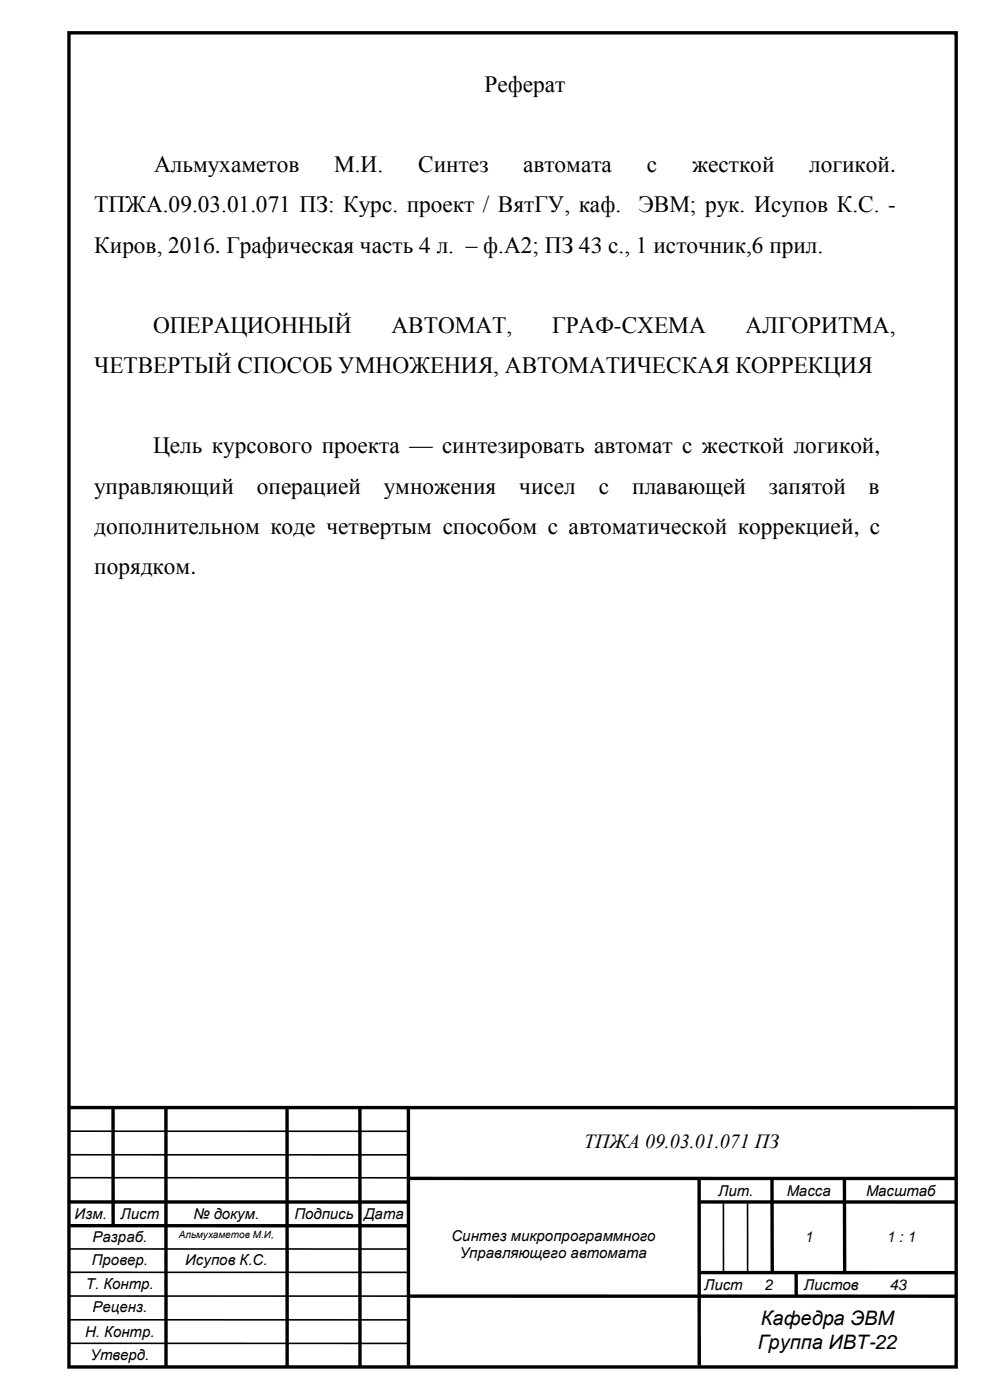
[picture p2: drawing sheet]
<svg xmlns="http://www.w3.org/2000/svg" width="210mm" height="297mm" viewBox="0 0 210 297" stroke-linecap="round" stroke-linejoin="round" font-family="sans-serif">
<defs><g id="words">
<g font-size="5">
<text x="102.8" y="19.5">Реферат</text>
<text x="32.7" y="36.5">Альмухаметов</text>
<text x="70.9" y="36.5">М.И.</text>
<text x="88.7" y="36.5">Синтез</text>
<text x="111" y="36.5">автомата</text>
<text x="137.2" y="36.5">с</text>
<text x="146.8" y="36.5">жесткой</text>
<text x="171.7" y="36.5">логикой.</text>
<text x="20" y="45">ТПЖА.09.03.01.071 ПЗ: Курс. проект / ВятГУ, каф.</text>
<text x="135.4" y="45">ЭВМ; рук. Исупов К.С. -</text>
<text x="20" y="53.6">Киров, 2016. Графическая часть 4 л. – ф.А2; ПЗ 43 с., 1 источник,6 прил.</text>
<text x="32.5" y="70.6">ОПЕРАЦИОННЫЙ</text>
<text x="83.1" y="70.6">АВТОМАТ,</text>
<text x="117.1" y="70.6">ГРАФ-СХЕМА</text>
<text x="158.1" y="70.6">АЛГОРИТМА,</text>
<text x="20" y="79.1">ЧЕТВЕРТЫЙ СПОСОБ УМНОЖЕНИЯ, АВТОМАТИЧЕСКАЯ КОРРЕКЦИЯ</text>
<text x="32.5" y="96.2">Цель курсового проекта — синтезировать автомат с жесткой логикой,</text>
<text x="20" y="104.7">управляющий</text>
<text x="54.5" y="104.7">операцией</text>
<text x="81.4" y="104.7">умножения</text>
<text x="110.2" y="104.7">чисел</text>
<text x="127" y="104.7">с</text>
<text x="134.1" y="104.7">плавающей</text>
<text x="163.1" y="104.7">запятой</text>
<text x="184.3" y="104.7">в</text>
<text x="20" y="113.2">дополнительном коде четвертым способом с автоматической коррекцией, с</text>
<text x="20" y="121.7">порядком.</text>
</g>
<g font-size="4.2">
<text x="123.9" y="243.5">ТПЖА 09.03.01.071 ПЗ</text>
<text x="161.4" y="281.2">Кафедра ЭВМ</text>
<text x="160.8" y="286.1">Группа ИВТ-22</text>
</g>
<g font-size="3.2">
<text x="152.4" y="253.7">Лит.</text>
<text x="166.9" y="253.7">Масса</text>
<text x="183.7" y="253.7">Масштаб</text>
<text x="15.8" y="258.6">Изм.</text>
<text x="19.7" y="263.5">Разраб.</text>
<text x="25.6" y="258.6">Лист</text>
<text x="41" y="258.6">№ докум.</text>
<text x="62.5" y="258.6">Подпись</text>
<text x="77.2" y="258.6">Дата</text>
<text x="95.8" y="263.3">Синтез микропрограммного</text>
<text x="170.7" y="263.4">1</text>
<text x="188" y="263.4">1 : 1</text>
<text x="19.5" y="268.4">Провер.</text>
<text x="39.3" y="268.4">Исупов К.С.</text>
<text x="97.5" y="266.9">Управляющего автомата</text>
<text x="18.2" y="273.4">Т. Контр.</text>
<text x="149.4" y="273.7">Лист</text>
<text x="162.2" y="273.6">2</text>
<text x="170.6" y="273.7">Листов</text>
<text x="188.7" y="273.7">43</text>
<text x="19.7" y="278.3">Реценз.</text>
<text x="18" y="283.5">Н. Контр.</text>
<text x="19.2" y="288.5">Утверд.</text>
</g>
<text font-size="2.1" x="37.9" y="262.6">Альмухаметов М.И,</text>
</g></defs>
<g fill="none" stroke="#000" stroke-width=".72" stroke-linecap="butt">
<path d="M14.6 7h188.2v283h-188.2zM14.7 235h187.9M24 235.1v25.1M35.2 235.2v54.6M60.9 235.2v54.6M76.3 235.1l.1 54.7M86.6 235.2l.1 54.5M14.7 255h71.7M86.5 250h116.1M148.3 250.3v39.4M148.6 255h54.1M163.8 250.1v19.8"/>
<path d="M179.1 250.3l.1 19.6M14.9 260l71.7 .1M86.7 275h116M148.4 270h54.3M168.9 270.1v4.8"/>
</g>
<path d="M14.7 240h71.7M14.7 245h71.7M14.7 249.9h71.7M153.5 255.3v14.5M158.6 255.3v14.5M14.7 280h71.7M14.7 275h71.7M14.7 269.9h71.7M14.7 265h71.7M14.7 285h71.7" fill="none" stroke="#000" stroke-width=".34"/>
<use href="#words"/>
</svg>
